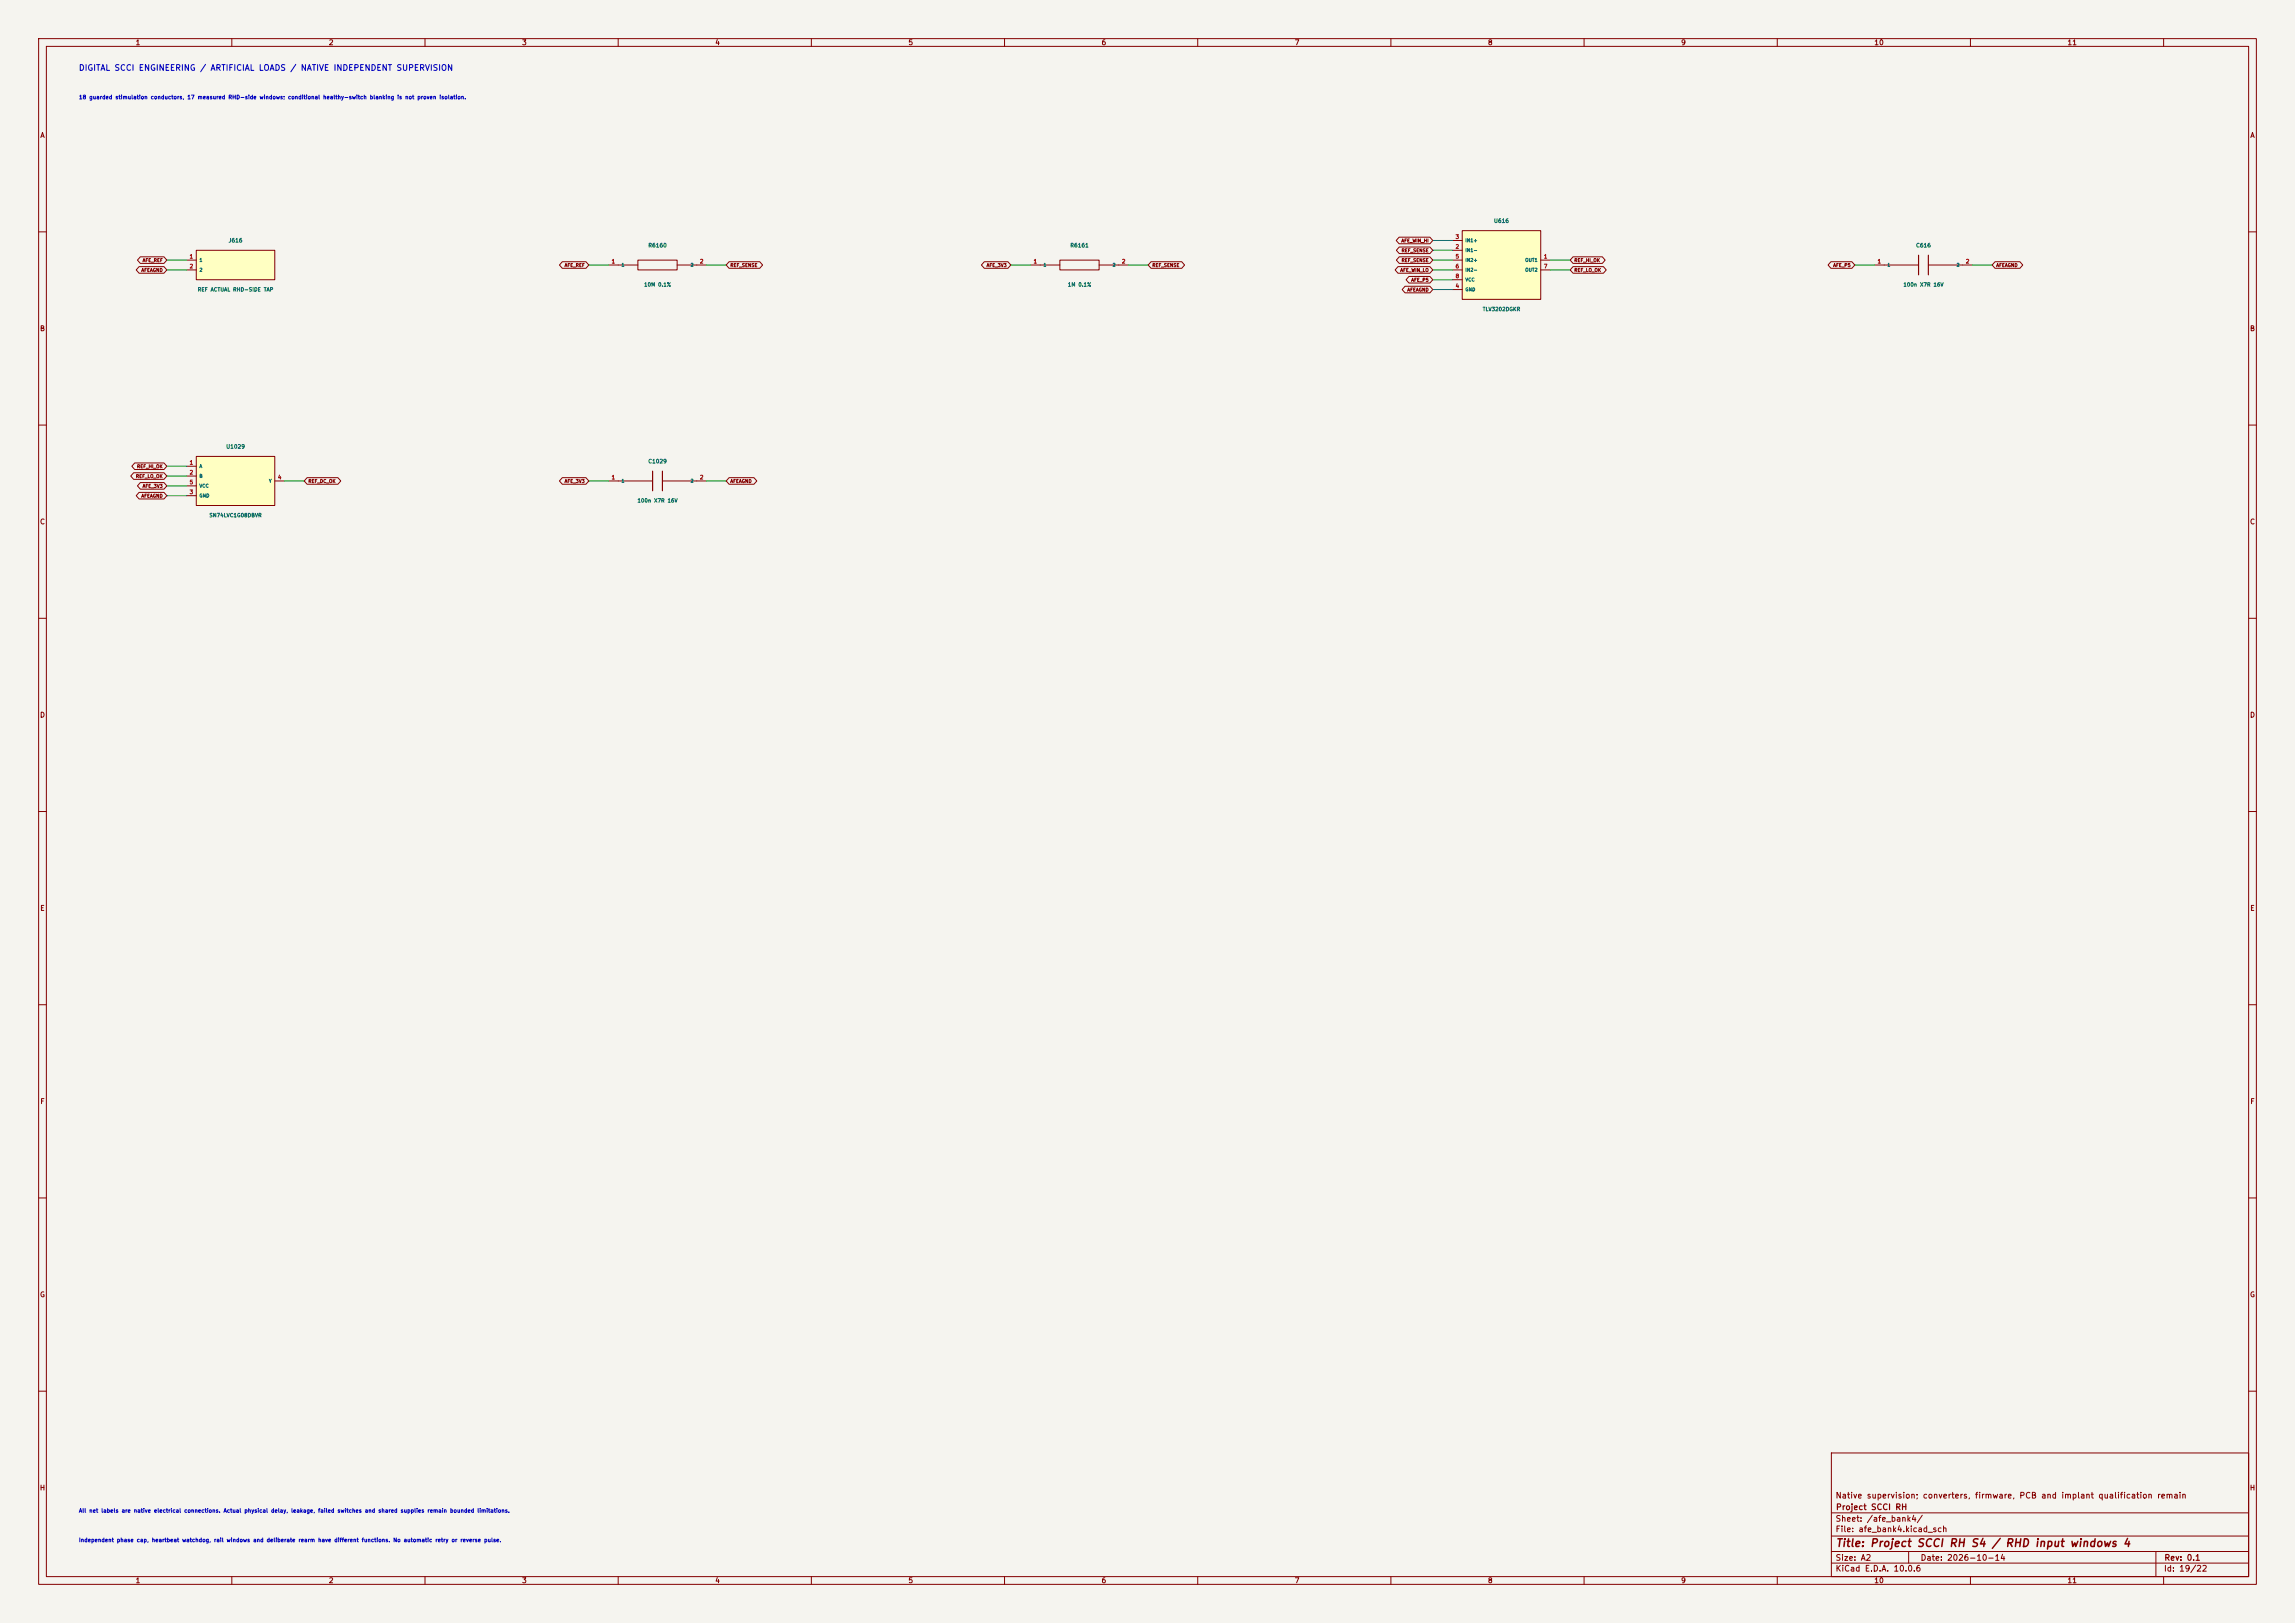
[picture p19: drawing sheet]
<svg xmlns="http://www.w3.org/2000/svg" width="594mm" height="420mm" viewBox="0 0 594 420" stroke-linecap="round" stroke-linejoin="round" font-family="sans-serif">
<defs><g id="words">
<text font-size="2" fill="#840000" x="475" y="400.8">Title: Project SCCI RH S4 / RHD input windows 4</text>
<text font-size="1.5" fill="#0000c2" x="20.3" y="18.7">DIGITAL SCCI ENGINEERING / ARTIFICIAL LOADS / NATIVE INDEPENDENT SUPERVISION</text>
<g font-size="1.5" fill="#840000">
<text x="475" y="388.1">Native supervision; converters, firmware, PCB and implant qualification remain</text>
<text x="475" y="394.1">Sheet: /afe_bank4/</text>
<text x="475.1" y="391.1">Project SCCI RH</text>
<text x="475" y="396.8">File: afe_bank4.kicad_sch</text>
<text x="475" y="407">KiCad E.D.A. 10.0.6</text>
<text x="475" y="404.2">Size: A2</text>
<text x="497" y="404.2">Date: 2026-10-14</text>
<text x="560" y="407">Id: 19/22</text>
<text x="560.1" y="404.2">Rev: 0.1</text>
</g>
<g font-size="1.3" fill="#840000">
<text x="35" y="12">1</text>
<text x="85" y="12">2</text>
<text x="135" y="12">3</text>
<text x="185" y="12">4</text>
<text x="235" y="12">5</text>
<text x="285" y="12">6</text>
<text x="335" y="12">7</text>
<text x="385" y="12">8</text>
<text x="435" y="12">9</text>
<text x="485" y="12">10</text>
<text x="535" y="12">11</text>
<text x="10.3" y="36">A</text>
<text x="582.3" y="36">A</text>
<text x="10.2" y="86">B</text>
<text x="582.2" y="86">B</text>
<text x="10.2" y="136">C</text>
<text x="582.2" y="136">C</text>
<text x="10.2" y="186">D</text>
<text x="582.2" y="186">D</text>
<text x="10.3" y="236">E</text>
<text x="582.3" y="236">E</text>
<text x="10.3" y="286">F</text>
<text x="582.3" y="286">F</text>
<text x="10.2" y="336">G</text>
<text x="582.2" y="336">G</text>
<text x="10.2" y="386">H</text>
<text x="582.2" y="386">H</text>
<text x="35" y="410">1</text>
<text x="85" y="410">2</text>
<text x="135" y="410">3</text>
<text x="185" y="410">4</text>
<text x="235" y="410">5</text>
<text x="285" y="410">6</text>
<text x="335" y="410">7</text>
<text x="385" y="410">8</text>
<text x="435" y="410">9</text>
<text x="485" y="410">10</text>
<text x="535" y="410">11</text>
</g>
<g font-size="1" fill="#0000c2">
<text x="20.3" y="25.9">18 guarded stimulation conductors, 17 measured RHD-side windows; conditional healthy-switch blanking is not proven isolation.</text>
<text x="20.3" y="391.7">All net labels are native electrical connections. Actual physical delay, leakage, failed switches and shared supplies remain bounded limitations.</text>
<text x="20.3" y="399.3">Independent phase cap, heartbeat watchdog, rail windows and deliberate rearm have different functions. No automatic retry or reverse pulse.</text>
</g>
<g font-size="1" fill="#006464">
<text x="386.6" y="57.9">U616</text>
<text x="59.1" y="63">J616</text>
<text x="167.7" y="64.3">R6160</text>
<text x="276.9" y="64.3">R6161</text>
<text x="495.8" y="64.3">C616</text>
<text x="51.1" y="75.6">REF ACTUAL RHD-SIDE TAP</text>
<text x="166.6" y="74.4">10M 0.1%</text>
<text x="276.3" y="74.4">1M 0.1%</text>
<text x="492.5" y="74.4">100n X7R 16V</text>
<text x="383.7" y="80.7">TLV3202DGKR</text>
<text x="58.4" y="116.3">U1029</text>
<text x="167.7" y="120.1">C1029</text>
<text x="164.9" y="130.3">100n X7R 16V</text>
<text x="54.1" y="134.1">SN74LVC1G08DBVR</text>
</g>
<g font-size="1" fill="#a90000">
<text x="376.6" y="64.6">2</text>
<text x="376.6" y="62">3</text>
<text x="49" y="67.1">1</text>
<text x="49" y="69.7">2</text>
<text x="158.2" y="68.4">1</text>
<text x="181" y="68.4">2</text>
<text x="267.4" y="68.4">1</text>
<text x="290.3" y="68.4">2</text>
<text x="376.6" y="67.1">5</text>
<text x="376.6" y="69.7">6</text>
<text x="399.5" y="67.1">1</text>
<text x="399.5" y="69.7">7</text>
<text x="485.8" y="68.4">1</text>
<text x="508.7" y="68.4">2</text>
<text x="376.6" y="74.7">4</text>
<text x="376.6" y="72.2">8</text>
<text x="49" y="120.5">1</text>
<text x="49" y="123">2</text>
<text x="49" y="125.5">5</text>
<text x="71.8" y="124.3">4</text>
<text x="158.2" y="124.3">1</text>
<text x="181" y="124.3">2</text>
<text x="49" y="128.1">3</text>
</g>
<g font-size=".9" fill="#840000">
<text x="362.6" y="62.9">AFE_WIN_HI</text>
<text x="362.7" y="65.5">REF_SENSE</text>
<text x="36.5" y="70.6">AFEAGND</text>
<text x="36.8" y="68">AFE_REF</text>
<text x="146" y="69.3">AFE_REF</text>
<text x="188.9" y="69.3">REF_SENSE</text>
<text x="255.3" y="69.3">AFE_3V3</text>
<text x="298.2" y="69.3">REF_SENSE</text>
<text x="362.3" y="70.6">AFE_WIN_LO</text>
<text x="362.7" y="68">REF_SENSE</text>
<text x="407.4" y="68">REF_HI_OK</text>
<text x="407.4" y="70.6">REF_LO_OK</text>
<text x="474.4" y="69.3">AFE_P5</text>
<text x="516.6" y="69.3">AFEAGND</text>
<text x="364.2" y="75.6">AFEAGND</text>
<text x="365.2" y="73.1">AFE_P5</text>
<text x="35.1" y="123.9">REF_LO_OK</text>
<text x="35.4" y="121.4">REF_HI_OK</text>
<text x="79.7" y="125.2">REF_DC_OK</text>
<text x="146" y="125.2">AFE_3V3</text>
<text x="188.9" y="125.2">AFEAGND</text>
<text x="36.5" y="129">AFEAGND</text>
<text x="36.8" y="126.4">AFE_3V3</text>
</g>
<g font-size=".9" fill="#006464">
<text x="379.2" y="65.4">IN1-</text>
<text x="379.2" y="62.9">IN1+</text>
<text x="51.5" y="68">1</text>
<text x="51.5" y="70.5">2</text>
<text x="160.7" y="69.2">1</text>
<text x="178.6" y="69.2">2</text>
<text x="270" y="69.2">1</text>
<text x="287.9" y="69.2">2</text>
<text x="379.2" y="68">IN2+</text>
<text x="379.2" y="70.5">IN2-</text>
<text x="394.7" y="68">OUT1</text>
<text x="394.7" y="70.5">OUT2</text>
<text x="488.4" y="69.2">1</text>
<text x="506.3" y="69.2">2</text>
<text x="379.2" y="75.6">GND</text>
<text x="379.2" y="73">VCC</text>
<text x="51.5" y="121.3">A</text>
<text x="51.5" y="123.8">B</text>
<text x="69.5" y="125.1">Y</text>
<text x="160.7" y="125.1">1</text>
<text x="178.6" y="125.1">2</text>
<text x="51.5" y="128.9">GND</text>
<text x="51.5" y="126.4">VCC</text>
</g>
</g></defs>
<path d="M0 0h594v420h-594z" fill="#f5f4ef" stroke="#f5f4ef" stroke-width=".26"/>
<g fill="none" stroke="#840000" stroke-width=".26">
<path d="M10 10h574v400h-574zM12 12h570v396h-570zM60 10v2M110 10v2M160 10v2M210 10v2M260 10v2M310 10v2M360 10v2M410 10v2M460 10v2M510 10v2"/>
<path d="M560 10v2M10 60h2M582 60h2M10 110h2M582 110h2M10 160h2M582 160h2M10 210h2M582 210h2M10 260h2M582 260h2M10 310h2"/>
<path d="M582 310h2M10 360h2M474 376h108v32h-108zM582 360h2M474 397.5h108M474 391.5h108M60 408v2M110 408v2M160 408v2M210 408v2M260 408v2M310 408v2"/>
<path d="M360 408v2M410 408v2M460 408v2M474 404.5h108M474 401.5h108M494 401.5v3M510 408v2M558 401.5v6.5M560 408v2"/>
</g>
<path d="M50.8 118.1h20.3v12.7h-20.3z" fill="#ffffc2"/>
<path d="M50.8 118.1h20.3v12.7h-20.3zM48.3 120.7h2.5M48.3 123.2h2.5M48.3 128.3h2.5M48.3 125.7h2.5M71.1 124.5h2.6" fill="none" stroke="#840000" stroke-width=".26"/>
<path d="M50.8 64.8h20.3v7.6h-20.3z" fill="#ffffc2"/>
<path d="M48.3 67.3h2.5M48.3 69.9h2.5M50.8 64.8h20.3v7.6h-20.3z" fill="none" stroke="#840000" stroke-width=".26"/>
<path d="M378.5 59.7h20.3v17.8h-20.3z" fill="#ffffc2"/>
<g fill="none" stroke="#840000" stroke-width=".26">
<path d="M378.5 59.7h20.3v17.8h-20.3zM36 69h6.4l.8 .9-.8 .8h-6.4l-.7-.8zM36.3 66.5h6.1l.8 .8-.8 .9h-6.1l-.7-.9zM145.5 67.7h6.2l.7 .9-.7 .8h-6.2l-.7-.8zM157.5 68.6h7.6M165.1 67.3h10.2v2.6h-10.2zM175.3 68.6h7.6M188.7 67.7h7.9l.8 .9-.8 .8h-7.9l-.7-.8zM254.8 67.7h6.1l.7 .9-.7 .8h-6.1l-.8-.8zM266.7 68.6h7.6M274.3 67.3h10.2v2.6h-10.2zM284.5 68.6h7.6"/>
<path d="M297.9 67.7h8l.7 .9-.7 .8h-8l-.7-.8zM361.8 69h8.3l.7 .9-.7 .8h-8.3l-.7-.8zM362.1 61.4h8l.7 .8-.7 .9h-8l-.7-.9zM362.2 66.5h7.9l.7 .8-.7 .9h-7.9l-.8-.9zM362.2 63.9h7.9l.7 .9-.7 .8h-7.9l-.8-.8zM363.7 74.1h6.4l.7 .8-.7 .9h-6.4l-.8-.9zM364.7 71.5h5.4l.7 .9-.7 .8h-5.4l-.8-.8zM375.9 67.3h2.6M375.9 64.8h2.6M375.9 62.2h2.6M375.9 74.9h2.6M375.9 69.9h2.6"/>
<path d="M375.9 72.4h2.6M398.8 67.3h2.5M398.8 69.9h2.5M407.1 66.5h7.6l.8 .8-.8 .9h-7.6l-.7-.9zM407.1 69h7.9l.7 .9-.7 .8h-7.9l-.7-.8zM473.9 67.7h5.4l.8 .9-.8 .8h-5.4l-.8-.8zM485.1 68.6h11.5M499.1 68.6h11.4M516.4 67.7h6.4l.7 .9-.7 .8h-6.4l-.8-.8zM34.9 119.8h7.5l.8 .9-.8 .8h-7.5l-.8-.8zM34.6 122.3h7.8l.8 .9-.8 .8h-7.8l-.8-.8zM36 127.4h6.4l.8 .9-.8 .8h-6.4l-.7-.8z"/>
<path d="M36.3 124.9h6.1l.8 .8-.8 .9h-6.1l-.7-.9zM79.5 123.6h8l.7 .9-.7 .8h-8l-.8-.8zM145.5 123.6h6.2l.7 .9-.7 .8h-6.2l-.7-.8zM157.5 124.5h11.4M171.4 124.5h11.5M188.7 123.6h6.4l.8 .9-.8 .8h-6.4l-.7-.8z"/>
</g>
<path d="M496.6 66v5.1M499.1 66v5.1M168.9 121.9v5.1M171.4 121.9v5.1" fill="none" stroke="#840000" stroke-width=".3"/>
<g fill="none" stroke="#009600" stroke-width=".26">
<path d="M43.2 69.9h5.1M43.2 67.3h5.1M152.4 68.6h5.1M182.9 68.6h5.1M261.6 68.6h5.1M292.1 68.6h5.1M370.8 62.2h5.1M370.8 64.8h5.1M370.8 69.9h5.1M370.8 72.4h5.1M370.8 74.9h5.1M370.8 67.3h5.1"/>
<path d="M401.3 69.9h5.1M401.3 67.3h5.1M480.1 68.6h5M510.5 68.6h5.1M43.2 120.7h5.1M43.2 123.2h5.1M43.2 125.7h5.1M43.2 128.3h5.1M73.7 124.5h5M152.4 124.5h5.1M182.9 124.5h5.1"/>
</g>
<use href="#words"/>
</svg>
